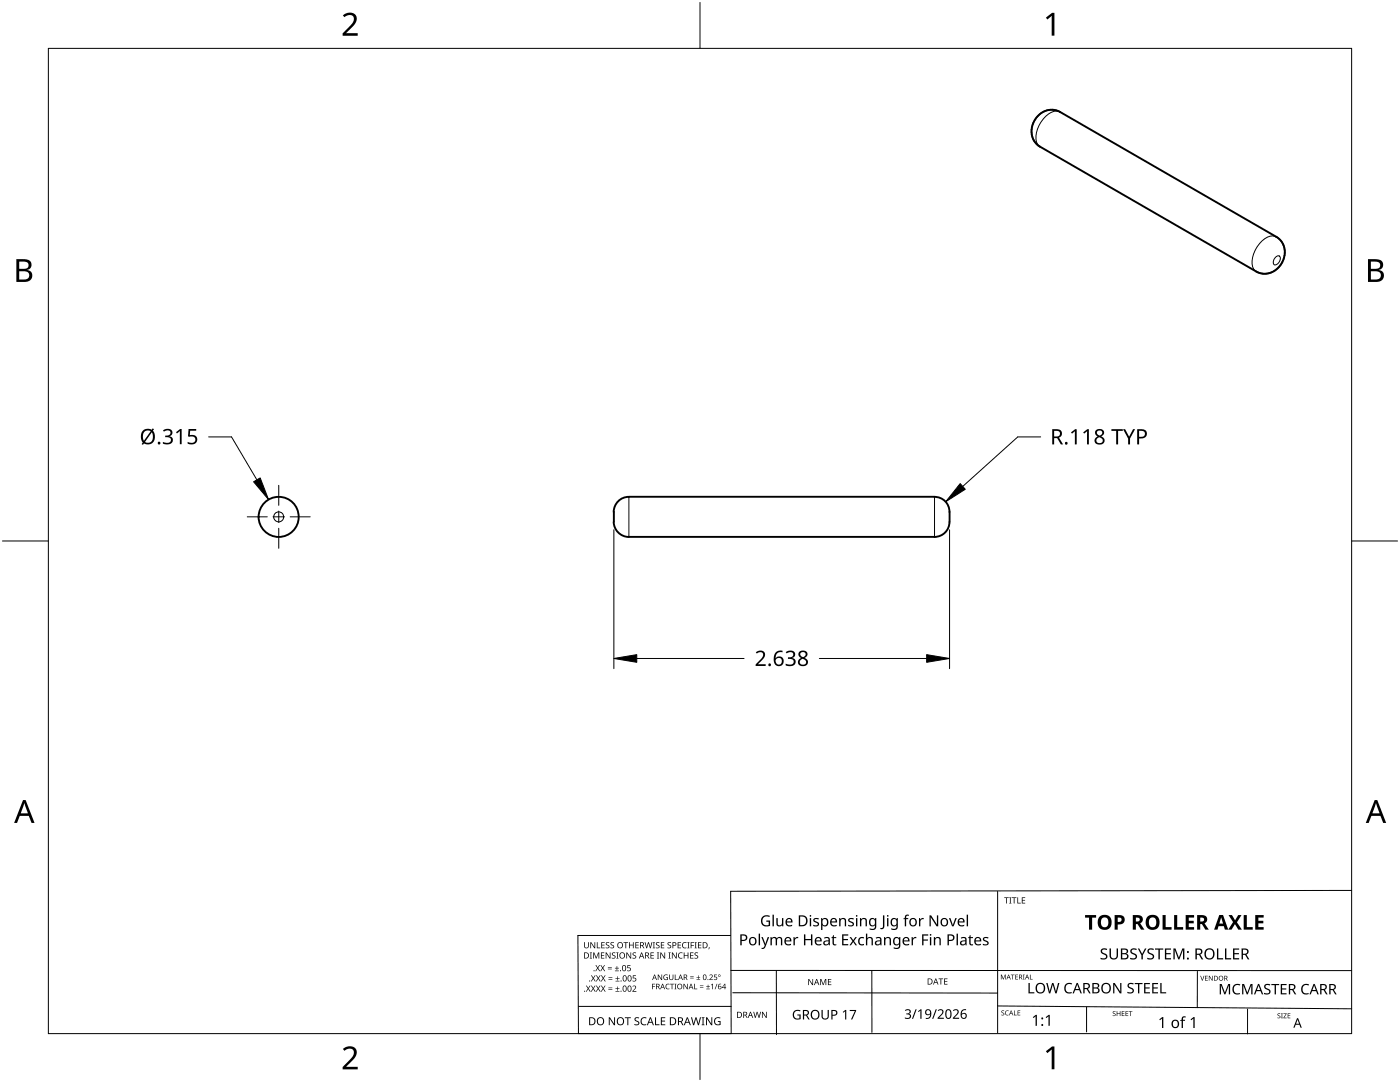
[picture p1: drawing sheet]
<svg xmlns="http://www.w3.org/2000/svg" width="279mm" height="216mm" viewBox="0 0 279 216" stroke-linecap="round" stroke-linejoin="round" font-family="sans-serif">
<g fill="none" stroke="#000" stroke-width=".2">
<path d="M211.5 22.4a2.67 2.67 0 0 0-3 1 5.4 5.4 0 0 0-1.6 5.2l.7 .7M254.5 51.4l.6-.4 .2 .1a1.16 1.16 0 0 1-1 1.7 1.06 1.06 0 0 1 .2-1.4zM254.7 47.3a2.62 2.62 0 0 0-3.1 1 5.4 5.4 0 0 0-1.5 5.2l.6 .7M125.5 99.1v8M186.5 99.1v8"/>
<circle cx="55.6" cy="103.1" r=".99"/>
</g>
<g fill="none" stroke="#000" stroke-width=".38">
<path d="M207.2 23a3.6 3.6 0 0 1 4.4-.7l43.1 24.9a4.1 4.1 0 0 1 1.6 4 4.1 4.1 0 0 1-2.8 3.2 3.4 3.4 0 0 1-2.8-.2l-43.1-24.9a3.9 3.9 0 0 1-.4-6.3zM125.5 99.1a3 3 0 0 0-3 3.1v1.9a3 3 0 0 0 3 3M125.5 99.1h61a2.95 2.95 0 0 1 3 3.1 4.4 4.4 0 0 1-1.1 4.3l-1.2 .6h-.7M186.5 107.1h-61"/>
<circle cx="55.6" cy="103.1" r="4"/>
</g>
<path d="M55.6 96.8v4M49.3 103.1h4M55.6 105.4v4M55.6 102v2.3M56.8 103.1h-2.3M61.9 103.1h-4" fill="none" stroke="#000" stroke-width=".2"/>
<path d="M41.6 87.2h4.6l5.1 8.5M207.7 87.2h-4.6l-11 9.9M122.5 105.7v27.7M189.5 105.7v27.7M148.5 131.4h-21.4M163.5 131.4h21.4" fill="none" stroke="#000" stroke-width=".2"/>
<g fill="#000">
<path d="M32.5 85.9a1.09 1.09 0 0 1 1.1-.4 1.09 1.09 0 0 1 .8 .8 .74 .74 0 0 1-.6 .8 .81 .81 0 0 1 .7 .9 .81 .81 0 0 1-.9 .7l-1.1-.2v-.3a1.08 1.08 0 0 0 1.6-.3 .62 .62 0 0 0-.8-.7h-.3v-.3a.7 .7 0 0 0 .7 0 .7 .7 0 0 0 .3-.8 .89 .89 0 0 0-1.3 0zM35.1 86.2l.8-.6h.4v3h-.4v-2.6l-.6 .5zM37.6 85.6h1.6v.3h-1.2l-.1 .9a1.02 1.02 0 0 1 1.5 .9 1.02 1.02 0 0 1-1.4 1l-.6-.2v-.3a.88 .88 0 0 0 1 .2 .88 .88 0 0 0 .6-.8 .85 .85 0 0 0-1.3-.4l-.2-.2zM213.7 86.3l.9-.7h.3v3.1h-.4v-2.7l-.6 .5zM216.2 86.3l.8-.7h.3v3.1h-.4l.1-2.7-.6 .5zM221.8 85.6h2.3v.4h-1v2.7h-.3v-2.7h-1zM224.1 85.6h.4l.8 1.5 .8-1.5h.4l-1 1.9v1.2h-.4v-1.2zM150.8 130.2a1.01 1.01 0 0 1 1.2-.4 1.01 1.01 0 0 1 .7 1l-.3 .6-1.1 1.1h1.5v.4h-2v-.3l1.1-1.1a.72 .72 0 0 0 .4-.7 .72 .72 0 0 0-.4-.7l-.9 .3zM156.8 130.1a1.09 1.09 0 0 1 1.1-.3 1.09 1.09 0 0 1 .8 .8 .74 .74 0 0 1-.6 .7 .81 .81 0 0 1 .7 .9 .81 .81 0 0 1-.9 .7l-1.1-.1v-.4a1.08 1.08 0 0 0 1.6-.2 .62 .62 0 0 0-.8-.7h-.3v-.3a.7 .7 0 0 0 .7-.1 .7 .7 0 0 0 .3-.7 .89 .89 0 0 0-1.3 0z"/>
<path d="M28.5 86l.9-.4 .9 .1 .2-.2 .2 .1-.2 .3a1.57 1.57 0 0 1 .2 2.1 1.57 1.57 0 0 1-2 .5l-.2 .3-.2-.2 .2-.3a2.01 2.01 0 0 1 0-2.3zM30.3 86.3l-1.4 1.9a1.02 1.02 0 0 0 1.2 0 1.02 1.02 0 0 0 .4-1.1zM28.8 86.1a1.74 1.74 0 0 0-.1 1.9l1.4-2-.7-.1z"/>
<path d="M210 85.6h.8a.87 .87 0 0 1 1.1 .6 .87 .87 0 0 1-.6 1.1l.9 1.4h-.5l-.7-1.3h-.6v1.3h-.4zM210.4 86v1.1h.4a.58 .58 0 0 0 .7-.6 .58 .58 0 0 0-.7-.5z"/>
<path d="M218.7 85.9l.7-.3a.75 .75 0 0 1 .9 .6 .75 .75 0 0 1-.5 .9 .87 .87 0 0 1 .6 1.1 .87 .87 0 0 1-1.2 .5 .82 .82 0 0 1-.8-.7 .82 .82 0 0 1 .7-.9l-.2-.1a.77 .77 0 0 1-.2-1.1zM218.8 87.9a.6 .6 0 0 0 1.2 0 .6 .6 0 0 0-1.2 0zM219 86.4a.5 .5 0 0 0 1 0 .5 .5 0 0 0-1 0z"/>
<path d="M226.9 85.6h.9a.95 .95 0 0 1 1.1 1 .95 .95 0 0 1-1.2 .9h-.4v1.2h-.4zM227.3 86v1.2a.8 .8 0 0 0 1.2-.8 .85 .85 0 0 0-1.2-.4z"/>
<path d="M154.8 130.1l.5-.2 .5-.1h.4v.4a1.03 1.03 0 0 0-1.4 1.1 .96 .96 0 0 1 1.5 .1 .96 .96 0 0 1-.5 1.5 1.15 1.15 0 0 1-1.1-.3 1.15 1.15 0 0 1-.3-1.2l.1-.8zM154.8 132a.66 .66 0 0 0 1.3 0 .66 .66 0 0 0-1.3 0z"/>
<path d="M159.5 130.1a.88 .88 0 0 1 1.1-.3 .88 .88 0 0 1 .4 1.1l-.4 .4a.87 .87 0 0 1 .6 1.1 .87 .87 0 0 1-1.2 .5 .82 .82 0 0 1-.8-.7 .82 .82 0 0 1 .7-.9l-.2-.1a.77 .77 0 0 1-.2-1.1zM159.6 132.1a.6 .6 0 0 0 1.2 0 .6 .6 0 0 0-1.2 0zM159.8 130.6a.5 .5 0 0 0 1 0 .5 .5 0 0 0-1 0z"/>
<circle cx="31.8" cy="88.4" r=".27"/>
<circle cx="212.8" cy="88.5" r=".28"/>
<circle cx="153.6" cy="132.7" r=".28"/>
</g>
<path d="M50.6 96.1l1.3-.7 1.7 4.3zM191.6 96.5l1 1.1-3.9 2.5zM122.5 131.4l4.6-.8v1.6zM184.9 130.6l4.6 .8-4.6 .8z" fill="#000" stroke="#000" stroke-width=".2"/>
<path d="M9.7 9.7h260v196.5h-260z" fill="none" stroke="#000" stroke-width=".2"/>
<path d="M139.7 .5v9.2M.5 108h9.2M269.7 108h9.2M139.7 206.2v9.2" fill="none" stroke="#000" stroke-width=".2"/>
<g fill="#000">
<path d="M68.4 3.1a1.64 1.64 0 0 1 2.8 .4 2.52 2.52 0 0 1-1.2 2.2l-.9 .9h2.3v.5h-3v-.4l1.2-1.2a1.95 1.95 0 0 0 .9-2.2 1.23 1.23 0 0 0-1.8 .1zM208.7 3.5l1.3-.9h.4v4.5h-.5v-4l-.9 .8zM68.4 209.3a1.64 1.64 0 0 1 2.8 .4 2.52 2.52 0 0 1-1.2 2.2l-.9 1h2.3v.5h-3v-.5l1.2-1.2a1.95 1.95 0 0 0 .9-2.1 1.23 1.23 0 0 0-1.8 .1zM208.7 209.8l1.3-1h.4v4.6h-.5v-4l-.9 .7z"/>
<path d="M3.3 51.7h1.3a1.28 1.28 0 0 1 1.7 1.3 1.04 1.04 0 0 1-.9 .9 1.23 1.23 0 0 1 1 1.5 1.23 1.23 0 0 1-1.5 .9h-1.6zM3.8 54.1v1.7h1a.86 .86 0 0 0 1-.9 .86 .86 0 0 0-1.1-.8zM3.8 52.2v1.4h.9a.78 .78 0 0 0 1-.7 .78 .78 0 0 0-1.1-.7z"/>
<path d="M273 51.7h1.3a1.28 1.28 0 0 1 1.7 1.3 1.04 1.04 0 0 1-.8 .9 1.23 1.23 0 0 1 1 1.5 1.23 1.23 0 0 1-1.6 .9h-1.6zM273.6 54.1v1.7h.9a.86 .86 0 0 0 1.1-.9 .86 .86 0 0 0-1.1-.8zM273.6 52.2v1.4h.8a.78 .78 0 0 0 1-.7 .78 .78 0 0 0-1.1-.7z"/>
<path d="M4.6 159.6h.5l1.8 4.6h-.6l-.6-1.4h-1.8l-.5 1.4h-.6zM4.8 160.2l-.7 2.1h1.5z"/>
<path d="M274.3 159.6h.6l1.7 4.6h-.6l-.5-1.4h-1.8l-.6 1.4h-.5zM274.6 160.2l-.7 2.1h1.4z"/>
</g>
<path d="M199.1 177.9v28.2M269.7 177.7l-123.9 .1 .1 28.4h-30.5l-.1-19.5h30.5M145.9 193.6l123.8 .1M146.2 198.1l52.9 .1M154.9 193.6l.1 12.8M174 193.6v12.4M239 193.8l-.1 7.3M145.9 200.8h-30.5M199.1 200.7l70.6 .6M216.8 201v4.9M249 201.3v5" fill="none" stroke="#000" stroke-width=".2"/>
<g fill="#000">
<path d="M116.6 188h.1v.8a.32 .32 0 0 0 .3 .3 .32 .32 0 0 0 .3-.3v-.8h.2v.8a.47 .47 0 0 1-.5 .4 .47 .47 0 0 1-.4-.4zM116.9 196.7h.2l.3 .4 .3-.4h.2l-.4 .5 .4 .7h-.2l-.3-.5-.3 .5h-.2l.4-.7zM117.7 190h.4l-.1 .2v.9l.1 .2h-.4l.2-.2v-.9zM117.8 188h.2l.6 1v-1h.2v1.2h-.2l-.7-1 .1 1h-.2zM117.9 196.7h.2l.3 .4 .3-.4h.2l-.4 .5 .4 .7h-.2l-.3-.5-.3 .5h-.2l.4-.7zM117.9 194.6h.2l.3 .5 .3-.5h.2l-.4 .6 .4 .6h-.2l-.3-.5-.3 .5h-.2l.4-.6zM118.4 190h.2l.4 1 .4-1h.2v1.3h-.2l.1-1.1-.5 1.1h-.1l-.4-1.1v1.1h-.1zM119.1 188h.2v1.1h.5v.1h-.7zM118.8 192.6h.2l.3 .5 .3-.5h.1l-.3 .6 .4 .6h-.2l-.3-.5-.3 .5h-.2l.4-.6zM118.9 196.7h.2l.3 .4 .3-.4h.2l-.4 .5 .4 .7h-.2l-.3-.5-.3 .5h-.2l.4-.7zM118.9 194.6h.2l.3 .5 .3-.5h.2l-.4 .6 .4 .6h-.2l-.3-.5-.3 .5h-.2l.4-.6zM119.9 190h.7v.2h-.5v.4h.5v.1h-.5v.4h.5v.2h-.7z"/>
<path d="M120 188h.7v.1h-.5v.4h.5v.1h-.5v.5h.5v.1h-.7zM119.8 192.6h.2l.3 .5 .3-.5h.1l-.3 .6 .4 .6h-.2l-.3-.5-.3 .5h-.2l.4-.6zM119.9 196.7h.2l.3 .4 .3-.4h.1l-.3 .5 .4 .7h-.2l-.3-.5-.3 .5h-.2l.4-.7zM119.9 194.6h.2l.3 .5 .3-.5h.2l-.4 .6 .4 .6h-.2l-.3-.5-.3 .5h-.2l.4-.6zM121.3 193.3h.8v.1h-.8zM121.3 193h.8v.1h-.8zM121.4 197.4h.8v.1h-.8zM121.4 197.1h.8v.1h-.8zM121.4 195.3h.8v.2h-.8zM121.4 195h.8v.1h-.8zM120.9 188.1l.5-.1 .2 .1v.1a.25 .25 0 0 0-.4-.1 .25 .25 0 0 0 0 .4 .42 .42 0 0 1 .4 .5 .42 .42 0 0 1-.7 .2v-.2l.1 .1a.27 .27 0 0 0 .5-.2 .27 .27 0 0 0-.4-.3l-.2-.2zM120.9 190h.1l.7 1.1v-1.1h.1v1.3h-.1l-.7-1v1h-.1z"/>
<path d="M121.9 188.1l.4-.1 .2 .1v.1a.25 .25 0 0 0-.4-.1 .25 .25 0 0 0 0 .4 .42 .42 0 0 1 .5 .5 .42 .42 0 0 1-.7 .2l-.1-.2 .2 .1a.27 .27 0 0 0 .4-.2 .27 .27 0 0 0-.3-.3l-.3-.2zM122.7 193.7h.8v.1h-.8zM122.8 197.8h.8v.1h-.8zM122.8 195.7h.8v.1h-.8zM122.2 190.2l.4-.2 .2 .1v.1a.25 .25 0 0 0-.4-.1 .25 .25 0 0 0 0 .4l.4 .2v.3l-.2 .3-.5-.1v-.1h.2a.27 .27 0 0 0 .4-.1 .27 .27 0 0 0-.4-.3l-.2-.2zM123.1 192.8h.1v.3h.3v.1h-.3v.4h-.1v-.4h-.4v-.1h.4zM123.2 196.9h.1v.3h.3v.1h-.3v.4h-.1v-.4h-.4v-.1h.4zM123.2 194.8h.1v.4h.3v.1h-.3v.3h-.1v-.3h-.4v-.1h.4zM123 190h.4l-.1 .2v.9l.1 .2h-.4l.1-.2v-.9zM124.4 188h.9v.1h-.3v1.1h-.2v-1.1h-.4zM125.2 192.6h.6v.1h-.5v.4a.4 .4 0 0 1 .6 .1 .4 .4 0 0 1-.2 .6 .4 .4 0 0 1-.6-.2 .31 .31 0 0 0 .6 .1 .31 .31 0 0 0-.2-.5l-.3-.1zM125 190h.2l.6 1.1v-1.1h.2v1.3h-.2l-.7-1v1h-.1z"/>
<path d="M125.5 188h.2v.5h.6v-.5h.2v1.2h-.2v-.5h-.6v.5h-.2zM126.3 194.6h.6v.2h-.5v.3a.4 .4 0 0 1 .6 .2 .4 .4 0 0 1-.2 .5 .4 .4 0 0 1-.6-.2 .31 .31 0 0 0 .5 .1 .31 .31 0 0 0-.1-.5h-.3zM126.3 190.2l.4-.2 .3 .1-.1 .1a.25 .25 0 0 0-.4-.1 .25 .25 0 0 0 0 .4l.4 .2 .1 .3-.3 .3-.5-.1v-.1h.2a.27 .27 0 0 0 .4-.1 .27 .27 0 0 0-.3-.3l-.3-.2zM126.2 196.8a.44 .44 0 0 1 .7 0 .44 .44 0 0 1-.3 .7l-.2 .2h.6v.2h-.8l.3-.5a.33 .33 0 0 0 .3-.3 .33 .33 0 0 0-.3-.3l-.2 .1zM126.8 188h.7v.1h-.6v.4h.5v.1h-.5v.5h.6v.1h-.7zM128.7 188h.1l.3 1 .2-1h.2l.3 1 .2-1h.2l-.3 1.2h-.2l-.3-1-.3 1h-.1zM130.1 196.3h.7v.1h-.5v.4h.4v.1h-.4v.5h-.2zM129.8 190h.7v.2h-.5v.4h.5v.1h-.5v.4h.5v.2h-.7zM130.3 188h.4l-.1 .1v1l.1 .1h-.4l.1-.1v-1zM131.1 190h.4l-.1 .2v.9l.1 .2h-.4l.1-.2v-.9zM131 188.1l.4-.1 .2 .1v.1a.25 .25 0 0 0-.4-.1 .25 .25 0 0 0 0 .4 .42 .42 0 0 1 .4 .5 .42 .42 0 0 1-.7 .2v-.2l.1 .1a.27 .27 0 0 0 .5-.2 .27 .27 0 0 0-.4-.3l-.2-.2zM131.3 194.5h.1l.6 .9v-.9h.1v1.1h-.1l-.6-1v1h-.1z"/>
<path d="M131.9 188h.7v.1h-.6v.4h.5v.1h-.5v.5h.6v.1h-.7zM131.8 190h.2l.6 1.1v-1.1h.1v1.3h-.1l-.7-1v1h-.1zM132.5 194.6l.4-.2 .4 .1-.1 .1a.45 .45 0 0 0-.7 .4 .45 .45 0 0 0 .7 .4v-.3h-.3v-.1h.4v.5a.6 .6 0 0 1-.8-.1 .6 .6 0 0 1 0-.8zM133 196.4l.3-.1h.3v.2l-.3-.1a.44 .44 0 0 0-.3 .6 .44 .44 0 0 0 .6 .2 .52 .52 0 0 1-.7 0 .52 .52 0 0 1 .1-.8zM133.4 190h.5l-.2 .2v.9l.2 .2h-.5l.2-.2v-.9zM133.3 188.1l.4-.1 .2 .1v.1a.25 .25 0 0 0-.4-.1 .25 .25 0 0 0 0 .4 .4 .4 0 0 1 .5 .3 .4 .4 0 0 1-.3 .5 .4 .4 0 0 1-.5-.3l.2 .1a.27 .27 0 0 0 .4-.2 .27 .27 0 0 0-.4-.3l-.2-.2zM133.7 196.3h.8v.1h-.3v1h-.2v-1h-.3zM133.5 194.5h.2v.7a.28 .28 0 0 0 .3 .2 .28 .28 0 0 0 .2-.2v-.7h.2v.7a.42 .42 0 0 1-.4 .4 .42 .42 0 0 1-.5-.4zM134.7 194.5h.1v.9h.5v.2h-.6zM134.6 196.3h.4l-.1 .1v.9l.1 .1h-.4l.1-.1v-.9zM134.1 190h.2l.6 1.1v-1.1h.2v1.3h-.2l-.7-1v1h-.1zM135.5 190.2l.4-.2 .3 .1v.1a.49 .49 0 0 0-.7 .5 .49 .49 0 0 0 .7 .4 .52 .52 0 0 1-.7 .1 .52 .52 0 0 1-.2-.6z"/>
<path d="M135.2 188h.7v.1h-.5v.4h.5v.1h-.5v.5h.5v.1h-.7zM136.3 188.2l.4-.2 .3 .1v.1a.49 .49 0 0 0-.7 .4 .49 .49 0 0 0 .7 .5 .53 .53 0 0 1-.7 0 .53 .53 0 0 1-.2-.7zM136.4 196.3h.2l.5 .9v-.9h.2v1.1h-.2l-.6-.9v.9h-.1zM136.5 190h.1v.6h.6v-.6h.2v1.3h-.2v-.6h-.6v.6h-.1zM137.2 188h.4l-.1 .1v1l.1 .1h-.4l.1-.1v-1zM137.7 195.1h.7v.1h-.7zM137.7 194.8h.7v.1h-.7zM137.8 188h.7v.1h-.5v.5h.5v.1h-.5v.5h-.2zM137.7 190h.7v.2h-.5v.4h.5v.1h-.5v.4h.5v.2h-.7zM138.5 196.3h.2v1h.5v.1h-.7zM139 195.4h.7v.2h-.7zM138.6 188h.5l-.2 .1v1l.2 .1h-.5l.2-.1v-1z"/>
<path d="M138.7 190.2l.4-.2 .2 .1v.1a.25 .25 0 0 0-.4-.1 .25 .25 0 0 0 0 .4l.4 .2v.3l-.2 .3-.5-.1v-.1h.2a.27 .27 0 0 0 .4-.1 .27 .27 0 0 0-.4-.3l-.2-.2zM139.3 194.6h.1v.4h.3v.1h-.3v.3h-.1v-.3h-.3v-.1h.3zM139.7 197h.7v.1h-.7zM139.7 196.6h.7v.2h-.7zM139.3 188h.7v.1h-.6v.4h.5v.1h-.5v.5h.6v.1h-.7zM140.9 197.3h.8v.1h-.8zM141.3 196.5h.1v.3h.3v.1h-.3v.3h-.1v-.3h-.4v-.1h.4zM141.5 189h.1l-.2 .4zM141.6 194.6a.39 .39 0 0 1 .6 0 .39 .39 0 0 1-.2 .6l-.3 .2h.6v.2h-.7l.2-.4a.29 .29 0 0 0 .3-.4 .29 .29 0 0 0-.4-.2zM141.9 196.5l.4-.2v1.1h-.1v-1l-.2 .2zM142.5 194.5h.6v.1h-.5v.3h.2a.36 .36 0 0 1 .3 .5 .36 .36 0 0 1-.6 0 .28 .28 0 0 0 .4 0 .28 .28 0 0 0-.1-.4h-.3zM143 196.3h.2l-.4 1.1h-.2z"/>
<path d="M151.9 187h.3l.5 1.4 .5-1.4h.3l-.8 2-.4 .4-.3-.1v-.2h.4l.2-.5zM152.2 182.9l.3-.2 .7-.1 .5 .1-.2 .3a.9 .9 0 0 0-1.3 .7 .9 .9 0 0 0 1.2 .9v-.7h-.5v-.2h.8v1.1a1.19 1.19 0 0 1-1.6-.3 1.19 1.19 0 0 1 .1-1.6zM154.9 183.2h.3v1.1a.44 .44 0 0 0 .6 .3 .44 .44 0 0 0 .3-.6v-.8h.2v1.6h-.2v-.2a.63 .63 0 0 1-.7 .2 .63 .63 0 0 1-.5-.5zM153.8 187h.2v.2a.62 .62 0 0 1 1 0 .58 .58 0 0 1 .7-.2 .58 .58 0 0 1 .4 .6v1h-.2v-1a.4 .4 0 0 0-.5-.4 .4 .4 0 0 0-.3 .5v.9h-.3v-1a.41 .41 0 0 0-.5-.4 .41 .41 0 0 0-.3 .6v.8h-.2zM158.4 187h.2v.3l.3-.3h.4v.2h-.4l-.2 .3-.1 1.1h-.2zM161.6 183.2h.3v1.6h-.3zM160.5 186.4h.2v1h1.1v-1h.3v2.2h-.3v-1h-1.1v1h-.2zM161.3 195.4h.2l.6 1v-1h.2v1.2h-.2l-.7-1 .1 1h-.2zM162.4 183.3l.4-.1 .6 .1-.1 .2-.3-.1a.26 .26 0 0 0-.4 .1 .26 .26 0 0 0 .2 .3l.6 .3 .1 .3a.75 .75 0 0 1-1.2 .4v-.3l.4 .1a.32 .32 0 0 0 .5-.1 .32 .32 0 0 0-.4-.4l-.2-.1a.41 .41 0 0 1-.2-.7zM163.7 195.4h.2l.4 .9 .4-.9h.2v1.2h-.1v-1.1l-.4 1.1h-.2l-.4-1.1v1.1h-.1zM165.2 195.4h.7v.1h-.5v.4h.5v.1h-.5v.4h.5v.2h-.7zM166.3 186.6h.1v.4h.5v.2h-.5v1.1l.2 .1h.3v.2a.48 .48 0 0 1-.8-.5v-.9h-.2v-.1l.3-.1z"/>
<path d="M167.5 183.2h.2v.2a.63 .63 0 0 1 .7-.2 .63 .63 0 0 1 .5 .6v1h-.3v-1a.44 .44 0 0 0-.5-.4 .44 .44 0 0 0-.4 .6v.8h-.2zM168.1 186.4h1.2v.3h-1v.7h.9v.2h-.9v.8h1v.2h-1.2zM169.6 187h.3l.4 .6 .4-.6h.3l-.6 .8 .6 .8h-.3l-.4-.6-.5 .6h-.3l.6-.8zM169.4 183.3l.3-.1 .7 .1-.1 .2-.3-.1a.26 .26 0 0 0-.5 .1 .26 .26 0 0 0 .3 .3l.5 .3 .1 .3a.75 .75 0 0 1-1.1 .4v-.3l.4 .1a.32 .32 0 0 0 .5-.1 .32 .32 0 0 0-.4-.4l-.2-.1a.41 .41 0 0 1-.2-.7zM170.8 183.2h.3v1.6h-.3zM171.5 187.2l.6-.2h.4l-.1 .3a.6 .6 0 0 0-.9 .5 .6 .6 0 0 0 .9 .5v.3l-.4 .1a.88 .88 0 0 1-.7-.6 .88 .88 0 0 1 .2-.9zM171.6 183.2h.2l.1 .2a.63 .63 0 0 1 .7-.2 .63 .63 0 0 1 .4 .6v1h-.3v-1a.44 .44 0 0 0-.5-.4 .44 .44 0 0 0-.3 .6v.8h-.3zM172.8 186.3h.3v.9a.63 .63 0 0 1 .7-.2 .63 .63 0 0 1 .4 .6v1h-.3v-1a.44 .44 0 0 0-.5-.4 .44 .44 0 0 0-.3 .6v.8h-.3zM176.2 182.7h.3v2.1a.56 .56 0 0 1-.8 .6v-.3l.3 .1 .2-.3zM177 183.2h.3v1.6h-.3zM176.4 187h.2l.1 .2a.63 .63 0 0 1 .7-.2 .63 .63 0 0 1 .4 .6v1h-.3v-1a.44 .44 0 0 0-.5-.4 .44 .44 0 0 0-.3 .6v.8h-.3zM180.7 182.6l.3-.1h.4v.3l-.4-.1-.1 .2-.1 .3h.5v.2h-.5v1.4h-.2v-1.4h-.3l.3-.2z"/>
<path d="M181.9 187h.3v.3l.3-.3h.4v.2h-.4l-.2 .3-.1 1.1h-.3zM183.4 183.2h.2l.1 .3 .3-.3h.4l-.1 .2h-.3l-.3 .3v1.1h-.3zM184 186.4h1.2v.3h-.9v.8h.9v.2h-.9v.9h-.3zM185.6 187h.2v1.6h-.2zM185.5 182.7h.3l1.2 1.8v-1.8h.2v2.1h-.3l-1.2-1.8 .1 1.8h-.3zM186.4 187h.2v.2a.63 .63 0 0 1 .7-.2 .63 .63 0 0 1 .5 .6v1h-.3v-1a.44 .44 0 0 0-.6-.4 .44 .44 0 0 0-.3 .6v.8h-.2zM187.3 195.2h.9v.2h-.4v1.1h-.1v-1.1h-.4zM188.4 195.2h.7v.2h-.5v.4h.5v.1h-.5v.4h.5v.2h-.7zM189.4 183.2h.3l.5 1.4 .5-1.4h.2l-.6 1.6h-.3zM193.5 186.6h.2v.4h.5v.2h-.5v1.1l.2 .1h.3l-.1 .2a.48 .48 0 0 1-.7-.5v-.9h-.2v-.1l.2-.1zM196.2 187.1l.4-.1 .7 .1-.1 .2-.4-.1a.26 .26 0 0 0-.4 .1 .26 .26 0 0 0 .3 .3l.5 .3 .1 .3a.75 .75 0 0 1-1.2 .4v-.3l.4 .1a.32 .32 0 0 0 .6-.2 .32 .32 0 0 0-.4-.3l-.2-.1a.41 .41 0 0 1-.3-.7zM199.8 194.5h.1l.3 .8 .3-.8h.2v.9h-.1v-.8l-.4 .8-.3-.8v.8h-.1z"/>
<path d="M200.4 179.1h.9v.1h-.4v1.1h-.1v-1.1h-.4zM201.4 179.1h.5l-.2 .1v1l.2 .1h-.5l.2-.1v-1zM201.7 194.5h.8v.1h-.3v.8h-.2v-.8h-.3zM201.9 179.1h.9v.1h-.3v1.1h-.2v-1.1h-.4zM203 179.1h.2v1h.5v.2h-.7zM202.6 194.5h.6v.1h-.5v.3h.4v.1h-.4v.3h.5v.1h-.6zM204.1 194.5h.4l-.1 .1v.7l.1 .1h-.4l.2-.1v-.7zM203.9 179.1h.7v.1h-.5v.4h.5v.1h-.5v.4h.5v.2h-.7zM205.3 196.1h.2v1.9h.9v.2h-1.1zM205.5 194.5h.2v.8h.4v.1h-.6zM208.8 196.1h.3l.4 1.8 .5-1.8h.2l.5 1.8 .5-1.8h.2l-.5 2.1h-.3l-.5-1.8-.5 1.8h-.3zM212.7 196.4l.5-.3 .8 .1-.1 .3-.5-.2a.84 .84 0 0 0-.7 1.1 .84 .84 0 0 0 1.2 .5v.3a1.09 1.09 0 0 1-1.4-.4 1.09 1.09 0 0 1 .2-1.4z"/>
<path d="M216.5 182.6h2.2v.5h-.7v2.4h-.7v-2.4h-.8zM219.8 189.5a1.03 1.03 0 0 1 1.2-.2l-.1 .3-.3-.1a.41 .41 0 0 0-.7 .2 .41 .41 0 0 0 .5 .5 .66 .66 0 0 1 .6 .9 .66 .66 0 0 1-.9 .4l-.5-.1v-.3l.5 .1a.43 .43 0 0 0 .6-.3 .43 .43 0 0 0-.5-.5 .63 .63 0 0 1-.4-.9zM221.4 189.3h.3v1.4a.57 .57 0 0 0 .6 .5 .57 .57 0 0 0 .5-.5v-1.4h.3v1.4a.84 .84 0 0 1-.8 .8 .84 .84 0 0 1-.9-.8zM222.2 196.1h.3l1.1 1.8v-1.8h.2v2.1h-.3l-1.1-1.7v1.7h-.2zM225.1 196.3l.4-.2 .7 .1v.3l-.3-.1a.39 .39 0 0 0-.6 .2 .39 .39 0 0 0 .4 .5l.5 .2 .1 .4a.85 .85 0 0 1-1.3 .4v-.2l.4 .1a.41 .41 0 0 0 .6-.3 .41 .41 0 0 0-.5-.4 .6 .6 0 0 1-.4-1zM225.7 189.5a1.03 1.03 0 0 1 1.2-.2l-.1 .3-.3-.1a.41 .41 0 0 0-.6 .2 .41 .41 0 0 0 .4 .5 .66 .66 0 0 1 .6 .9 .66 .66 0 0 1-.9 .4l-.5-.1v-.3l.5 .1a.43 .43 0 0 0 .6-.3 .43 .43 0 0 0-.5-.5 .63 .63 0 0 1-.4-.9zM226.5 196.1h1.5v.3h-.6v1.8h-.3v-1.8h-.6zM227.1 189.3h.3l.5 1 .6-1h.3l-.7 1.3v.8h-.3v-.8zM228.3 196.1h1.2v.3h-.9v.6h.8v.2h-.8v.8h.9v.2h-1.2zM229.1 189.5a1.03 1.03 0 0 1 1.2-.2l-.1 .3-.3-.1a.41 .41 0 0 0-.6 .2 .41 .41 0 0 0 .4 .5 .66 .66 0 0 1 .6 .9 .66 .66 0 0 1-.9 .4l-.4-.1v-.3l.4 .1a.43 .43 0 0 0 .7-.3 .43 .43 0 0 0-.6-.5 .63 .63 0 0 1-.4-.9zM229.9 196.1h1.2v.3h-.9v.6h.9v.2h-.9v.8h.9v.2h-1.2zM230.5 189.3h1.6v.2h-.6v1.9h-.3v-1.9h-.7z"/>
<path d="M231.6 196.1h.2v1.9h.9v.2h-1.1zM232 182.6h.6v2.4h1.2v.5h-1.8zM232.5 189.3h1.2v.2h-.9v.7h.8v.2h-.8v.8h.9v.2h-1.2zM234.3 182.6h.6v2.4h1.2v.5h-1.8zM234.2 189.3h.4l.7 1.7 .7-1.7h.4v2.1h-.3v-1.9l-.7 1.9h-.3l-.7-1.9v1.9h-.2zM236.6 182.6h1.7v.5h-1.1v.6h1v.5h-1v.8h1.1v.5h-1.7zM239.5 194.7h.2l.2 .8 .3-.8h.2l-.4 1h-.1zM240.5 194.7h.5v.1h-.4v.3h.4v.1h-.4v.4h.4v.1h-.5zM241.2 194.7h.2l.5 .8v-.8h.1v1h-.1l-.5-.8v.8h-.2zM242.9 189.3h.2v1.9h1v.2h-1.2zM243.4 196.3h.4l.7 1.7 .6-1.7h.4v2.1h-.3l.1-1.8-.7 1.8h-.3l-.6-1.8v1.8h-.3zM244.5 189.3h.3v1.9h.9v.2h-1.2z"/>
<path d="M246.2 196.6l.8-.3 .5 .1-.1 .3a.84 .84 0 0 0-1.2 .7 .84 .84 0 0 0 1.2 .7v.3a1.09 1.09 0 0 1-1.3-.4 1.09 1.09 0 0 1 .1-1.4zM246.1 189.3h1.2v.2h-.9v.7h.8v.2h-.8v.8h.9v.2h-1.2zM245.2 182.6h.7l.6 1 .6-1h.7l-.9 1.4 .9 1.5h-.7l-.6-1.1-.7 1.1h-.7l1-1.5zM248.2 182.6h.6v2.4h1.2v.5h-1.8zM247.9 196.3h.4l.6 1.7 .7-1.7h.4v2.1h-.3v-1.8l-.7 1.8h-.2l-.7-1.8v1.8h-.2zM250.5 182.6h1.7v.5h-1.1v.6h1v.5h-1v.8h1.1v.5h-1.7zM252.4 196.5l.4-.2 .7 .1-.1 .3-.2-.1a.39 .39 0 0 0-.6 .2 .39 .39 0 0 0 .4 .5h.1a.62 .62 0 0 1 .4 .8 .62 .62 0 0 1-.8 .3l-.4-.1v-.2l.4 .1a.41 .41 0 0 0 .6-.3 .41 .41 0 0 0-.5-.4 .6 .6 0 0 1-.4-1zM253.7 196.3h1.6v.3h-.7v1.8h-.2v-1.8h-.7zM255.6 196.3h1.2v.3h-.9v.6h.8v.2h-.8v.8h.9v.2h-1.2zM259.9 196.6l.8-.3 .5 .1-.1 .3a.83 .83 0 0 0-1.2 .7 .83 .83 0 0 0 1.3 .7v.3a1.08 1.08 0 0 1-1.4-.4 1.08 1.08 0 0 1 .1-1.4zM121.5 203h.2l.9 1.3v-1.3h.1v1.6h-.2l-.8-1.3v1.3h-.2zM124.7 203h1.2v.2h-.5v1.4h-.2v-1.4h-.5z"/>
<path d="M126.7 203.1l.3-.1 .6 .1-.2 .1a.33 .33 0 0 0-.6 .1 .33 .33 0 0 0 .4 .4l.4 .4a.64 .64 0 0 1-1 .4v-.2l.2 .1a.35 .35 0 0 0 .6-.2 .35 .35 0 0 0-.5-.4l-.3-.3zM128 203.2l.6-.2 .4 .1v.1a.64 .64 0 0 0-1 .6 .64 .64 0 0 0 1 .6v.1a.83 .83 0 0 1-1.1-.2 .83 .83 0 0 1 .1-1.1zM130.7 203h.2v1.4h.7v.2h-.9zM131.9 203h.9v.2h-.7v.5h.6v.1h-.6v.6h.7v.2h-.9zM137.9 203h.2l.3 1.3 .4-1.3h.2l.4 1.3 .3-1.3h.2l-.4 1.6h-.2l-.4-1.4-.4 1.4h-.2zM140 203h.6l-.2 .1v1.3l.2 .2h-.6l.2-.2v-1.3zM140.9 203h.2l.9 1.3v-1.3h.2v1.6h-.3l-.8-1.3v1.3h-.2zM142.7 203.2l.7-.2 .4 .1-.1 .1a.65 .65 0 0 0-1 .5 .65 .65 0 0 0 .9 .7v-.5h-.3v-.2h.5v.8a.86 .86 0 0 1-1.1-.2 .86 .86 0 0 1 0-1.1zM150.3 201.9h.2l.2 1 .3-1h.2l.3 1 .2-1h.2l-.3 1.2h-.2l-.3-1-.3 1h-.1zM152.1 201.9h.1l.7 1v-1h.1v1.2h-.2l-.6-1v1h-.1zM158.5 201.8l.7-.3 .6 .1-.1 .2a.78 .78 0 0 0-1.2 .6 .78 .78 0 0 0 1 .8v-.6h-.4v-.2h.7v1a1.04 1.04 0 0 1-1.4-.3 1.04 1.04 0 0 1 .1-1.3zM163.9 201.5h.3v1.3a.49 .49 0 0 0 .5 .4 .49 .49 0 0 0 .5-.4v-1.3h.2v1.3a.73 .73 0 0 1-.7 .6 .73 .73 0 0 1-.8-.7z"/>
<path d="M168.2 201.9l.7-.4v1.9h-.2v-1.6l-.4 .3zM169.6 201.5h1.3l-.8 1.9h-.3l.8-1.7h-1zM180.6 201.6a.63 .63 0 0 1 .7-.3 .63 .63 0 0 1 .4 .7l-.3 .3a.54 .54 0 0 1 .4 .7 .54 .54 0 0 1-.7 .3l-.5-.1v-.2l.4 .1a.39 .39 0 0 0 .6-.3 .39 .39 0 0 0-.5-.4h-.2v-.2h.2a.37 .37 0 0 0 .4-.5 .37 .37 0 0 0-.7-.1l-.1 .1zM182.7 201.4h.2l-.7 1.9h-.2zM183.2 201.8l.7-.4v1.9h-.2v-1.7l-.4 .4zM186.7 201.4h.3l-.7 1.9h-.3zM187.1 201.6a.66 .66 0 0 1 1.1 0 .66 .66 0 0 1-.3 1l-.5 .5h1v.2h-1.3v-.2l.7-.7a.45 .45 0 0 0 .2-.7 .45 .45 0 0 0-.7 0zM190.2 201.6a.66 .66 0 0 1 1 0 .66 .66 0 0 1-.2 1l-.5 .5h.9v.2h-1.2v-.2l.6-.7a.45 .45 0 0 0 .2-.7 .45 .45 0 0 0-.7 0zM199.9 201.7l.3-.1 .2 .1v.1a.24 .24 0 0 0-.3-.1 .24 .24 0 0 0-.1 .3 .24 .24 0 0 0 .3 .1 .31 .31 0 0 1 0 .5 .31 .31 0 0 1-.5-.1 .24 .24 0 0 0 .4 .1 .24 .24 0 0 0 0-.4l-.3-.2zM200.7 201.8l.6-.1h-.2a.4 .4 0 0 0-.4 .5 .4 .4 0 0 0 .6 .3 .46 .46 0 0 1-.7-.1 .46 .46 0 0 1 .1-.6zM202.4 201.6h.1v.9h.4v.1h-.5zM203.1 201.6h.5v.1h-.4v.3h.4v.1h-.4v.4h.4v.1h-.5z"/>
<path d="M206.1 203l.6-.5h.2v2.2h-.2v-1.9l-.4 .3zM208.7 203l.6-.5h.2v2.2h-.3l.1-1.9-.5 .3zM222.1 201.9l.3-.1h.2v.1a.24 .24 0 0 0-.3 0 .24 .24 0 0 0-.1 .3 .24 .24 0 0 0 .3 .1 .31 .31 0 0 1 0 .5 .31 .31 0 0 1-.4-.2 .24 .24 0 0 0 .3 .1 .24 .24 0 0 0 .1-.4l-.4-.2zM222.9 201.8h.1v.4h.5v-.4h.1v.9h-.1v-.4h-.5v.4h-.1zM223.9 201.8h.5v.1h-.4v.3h.4v.1h-.4v.3h.4v.1h-.5zM224.6 201.8h.6v.1h-.5v.3h.4v.1h-.4v.3h.5v.1h-.6zM225.3 201.8h.7v.1h-.3v.8h-.1v-.8h-.3zM231.4 203.4l.5-.5h.3v2.2h-.3v-1.9l-.4 .4zM235.9 202.9l.3-.1h.5l-.1 .3-.4-.1-.1 .2v.3h.4v.2h-.4v1.4h-.3v-1.4h-.3v-.1l.3-.1zM237.6 203.4l.6-.5h.2v2.2h-.2v-1.9l-.5 .4zM255 202.3l.3-.1h.2v.2a.24 .24 0 0 0-.3-.1 .24 .24 0 0 0-.1 .3 .24 .24 0 0 0 .3 .1l.1 .2v.2l-.5 .1-.1-.2a.24 .24 0 0 0 .4 .1 .24 .24 0 0 0 0-.3l-.3-.2zM255.7 202.2h.3l-.1 .1v.8l.1 .1h-.3l.1-.1v-.8z"/>
<path d="M256.1 202.2h.7l-.5 .9h.5v.1h-.7l.5-.9h-.5zM257 202.2h.5v.1h-.4v.3h.4v.1h-.4v.4h.4v.1h-.5z"/>
<path d="M116.6 190h.3a.55 .55 0 0 1 .6 .6 .56 .56 0 0 1-.6 .7h-.3zM116.7 190.2v.9h.2a.43 .43 0 0 0 .5-.5 .41 .41 0 0 0-.5-.4z"/>
<path d="M123.1 188.6a.61 .61 0 0 1 1.2 0 .61 .61 0 0 1-1.2 0zM123.5 188.2l-.1 .4a.45 .45 0 0 0 .6 .4 .45 .45 0 0 0 .1-.8l-.3-.1z"/>
<path d="M123.5 190.7a.61 .61 0 0 1 1.2 0 .61 .61 0 0 1-1.2 0zM123.9 190.3a.47 .47 0 0 0-.1 .7 .47 .47 0 0 0 .7 0v-.1a.45 .45 0 0 0 0-.6 .45 .45 0 0 0-.6 0z"/>
<path d="M124.3 192.6a.5 .5 0 0 1 .6 .2 .5 .5 0 0 1 0 .6 .44 .44 0 0 1-.5 .4 .44 .44 0 0 1-.2-.7zM124.4 192.8a.48 .48 0 0 0-.2 .5 .48 .48 0 0 0 .5 .3l.1-.7-.2-.2z"/>
<path d="M124.4 196.7a.44 .44 0 0 1 .5 .1 .44 .44 0 0 1 .2 .5 .46 .46 0 0 1-.5 .6 .46 .46 0 0 1-.3-.7zM124.5 196.8l-.1 .5a.31 .31 0 0 0 .3 .5 .31 .31 0 0 0 .2-.5l-.1-.5z"/>
<path d="M124.4 194.7a.51 .51 0 0 1 .6 .1 .51 .51 0 0 1 .1 .6 .44 .44 0 0 1-.6 .4 .44 .44 0 0 1-.2-.7zM124.5 194.8l-.1 .1a.48 .48 0 0 0 .4 .8 .53 .53 0 0 0 .2-.5 .53 .53 0 0 0-.4-.4z"/>
<path d="M125.4 196.7a.44 .44 0 0 1 .5 .1 .44 .44 0 0 1 .1 .5 .46 .46 0 0 1-.4 .6 .46 .46 0 0 1-.4-.7zM125.5 196.8l-.1 .5a.31 .31 0 0 0 .2 .5 .31 .31 0 0 0 .3-.5l-.1-.5z"/>
<path d="M125.4 194.7a.51 .51 0 0 1 .6 .1 .51 .51 0 0 1 0 .6 .44 .44 0 0 1-.6 .4 .44 .44 0 0 1-.2-.7zM125.5 194.8l-.1 .1a.48 .48 0 0 0 .4 .8 .53 .53 0 0 0 .1-.5 .53 .53 0 0 0-.4-.4z"/>
<path d="M127.7 188h.4a.35 .35 0 0 1 .4 .2 .35 .35 0 0 1-.2 .5l.3 .5h-.2l-.3-.5h-.2v.5h-.2zM127.9 188.1v.5h.2a.23 .23 0 0 0 .3-.2 .23 .23 0 0 0-.3-.3z"/>
<path d="M128 190h.1l.5 1.3h-.2l-.1-.4h-.5l-.1 .4h-.2zM128 190.2l-.1 .6h.3z"/>
<path d="M128.8 190h.3a.35 .35 0 0 1 .4 .3 .35 .35 0 0 1-.2 .4l.3 .6h-.2l-.2-.5h-.3v.5h-.1zM128.9 190.2v.4h.2a.23 .23 0 0 0 .3-.2 .23 .23 0 0 0-.3-.2z"/>
<path d="M130.6 194.5h.1l.4 1.1h-.1l-.2-.4h-.4l-.1 .4h-.2zM130.6 194.6l-.1 .5h.3z"/>
<path d="M130.9 196.3h.3a.31 .31 0 0 1 .4 .2 .31 .31 0 0 1-.2 .4l.3 .5h-.1l-.3-.5h-.2v.5h-.2zM131.1 196.4v.4h.1a.21 .21 0 0 0 .3-.2 .21 .21 0 0 0-.3-.2z"/>
<path d="M132.2 196.3h.1l.4 1.1h-.1l-.2-.3h-.4l-.1 .3h-.2zM132.2 196.4l-.1 .5h.3z"/>
<path d="M134.2 188h.3a.41 .41 0 0 1 .5 .5 .41 .41 0 0 1-.6 .2v.5h-.2zM134.4 188.1v.5a.29 .29 0 0 0 .4-.2 .29 .29 0 0 0-.4-.3z"/>
<path d="M135.8 194.5h.1l.4 1.1h-.1l-.2-.4h-.4l-.1 .4h-.2zM135.8 194.6l-.2 .5h.4z"/>
<path d="M135.1 196.8a.55 .55 0 0 1 1.1 0 .55 .55 0 0 1-1.1 0zM135.4 196.5l-.1 .3a.41 .41 0 0 0 .5 .4 .41 .41 0 0 0 .3-.5 .41 .41 0 0 0-.5-.3z"/>
<path d="M136.5 194.5h.3a.31 .31 0 0 1 .3 .2 .31 .31 0 0 1-.2 .4l.3 .5h-.1l-.3-.5h-.2v.5h-.1zM136.6 194.6v.4h.2a.21 .21 0 0 0 .2-.2 .21 .21 0 0 0-.3-.2z"/>
<path d="M137.8 196.3h.2l.4 1.1h-.1l-.2-.3h-.4l-.1 .3h-.2zM137.9 196.4l-.2 .5h.4z"/>
<path d="M140.4 194.5a.4 .4 0 0 1 .5 .1 .4 .4 0 0 1 .1 .4 .41 .41 0 0 1-.4 .6 .41 .41 0 0 1-.3-.7zM140.5 194.6l-.1 .4a.28 .28 0 0 0 .2 .4 .28 .28 0 0 0 .3-.4l-.1-.4z"/>
<path d="M140.2 188h.4a.61 .61 0 0 1 .6 .6 .61 .61 0 0 1-.6 .6h-.4zM140.4 188.1v1h.2a.43 .43 0 0 0 .5-.5 .41 .41 0 0 0-.5-.5z"/>
<path d="M143.4 196.4l.5-.1v.1l-.4 .1-.1 .3a.36 .36 0 0 1 .6 .2 .36 .36 0 0 1-.3 .5 .36 .36 0 0 1-.4-.4zM143.4 197.1a.25 .25 0 0 0 .5 0 .25 .25 0 0 0-.5 0z"/>
<path d="M143.3 194.7a.25 .25 0 0 1 .5 0 .25 .25 0 0 1-.5 0zM143.4 194.7a.15 .15 0 0 0 .3 0 .15 .15 0 0 0-.3 0z"/>
<path d="M144.6 196.3h.2v.7h.1l-.1 .4h-.2v-.3h-.5zM144.6 196.4l-.4 .6h.4z"/>
<path d="M147.7 186.4h.6a.66 .66 0 0 1 .8 .7 .81 .81 0 0 1-1.1 .7v.8h-.3zM148 186.7v.8a.52 .52 0 0 0 .7 0 .52 .52 0 0 0 0-.7z"/>
<path d="M149.7 187.2a.81 .81 0 0 1 1.2 .1 .81 .81 0 0 1-.2 1.1 .81 .81 0 0 1-1.2-.2v-.6zM149.9 187.3a.6 .6 0 0 0-.1 .8 .6 .6 0 0 0 .8 .2l.1-.2a.56 .56 0 0 0-.1-.7 .56 .56 0 0 0-.7-.1z"/>
<path d="M156.7 187.2a.71 .71 0 0 1 .9-.2 .71 .71 0 0 1 .3 .9h-1.1a.62 .62 0 0 0 .4 .5 .62 .62 0 0 0 .7-.1v.2l-.6 .2a.87 .87 0 0 1-.7-.6 .87 .87 0 0 1 .1-.9zM157 187.3l-.2 .3h.9l-.3-.4z"/>
<path d="M157 183.4a.71 .71 0 0 1 .8-.2 .71 .71 0 0 1 .4 .9h-1.2a.62 .62 0 0 0 .4 .5 .62 .62 0 0 0 .7-.1v.3l-.5 .1a.87 .87 0 0 1-.8-.6 .87 .87 0 0 1 .2-.9zM157.2 183.5l-.2 .4h.9l-.3-.5z"/>
<path d="M159.4 182.7h.7a.98 .98 0 0 1 1.1 1 1.02 1.02 0 0 1-1.2 1.1h-.6zM159.7 182.9v1.7h.3a.86 .86 0 0 0 .9-.8 .86 .86 0 0 0-.9-.9z"/>
<path d="M162.9 195.3h.1l.5 1.3h-.1l-.2-.4h-.5l-.1 .4h-.2zM163 195.5l-.2 .6h.4z"/>
<path d="M162.8 187.2a.71 .71 0 0 1 .9-.2 .71 .71 0 0 1 .3 .9h-1.1a.62 .62 0 0 0 .3 .5 .62 .62 0 0 0 .7-.1v.2a.89 .89 0 0 1-1.2-.1 .89 .89 0 0 1 .1-1.2zM163 187.3l-.1 .3h.8l-.2-.4z"/>
<path d="M163.9 183.2h.2v.2a.72 .72 0 0 1 1-.1 .72 .72 0 0 1 .2 .9 .68 .68 0 0 1-.4 .6 .68 .68 0 0 1-.8-.2v1h-.2zM164.2 183.5l-.1 .5a.51 .51 0 0 0 .6 .6 .51 .51 0 0 0 .3-.7l-.2-.5z"/>
<path d="M164.5 187.1l.1-.1a.64 .64 0 0 1 1 .5v1.1h-.2v-.2a.56 .56 0 0 1-.8 .3 .56 .56 0 0 1-.2-.8 .56 .56 0 0 1 .7-.3h.3l-.1-.3a.54 .54 0 0 0-.7 0zM164.6 188a.38 .38 0 0 0 .4 .5 .38 .38 0 0 0 .4-.5v-.2z"/>
<path d="M165.9 183.4a.71 .71 0 0 1 .8-.2 .71 .71 0 0 1 .4 .9h-1.2a.62 .62 0 0 0 .4 .5 .62 .62 0 0 0 .7-.1v.3l-.6 .1a.87 .87 0 0 1-.7-.6 .87 .87 0 0 1 .2-.9zM166.1 183.5l-.2 .4h.9l-.3-.5z"/>
<path d="M173.7 183.3l.5-.1 .4 .2 .1-.2h.2v1.7a.82 .82 0 0 1-1.3 .6v-.3l.1 .1a.56 .56 0 0 0 .6 .1 .56 .56 0 0 0 .3-.6v-.2a.72 .72 0 0 1-.9 .1 .72 .72 0 0 1-.3-.9zM173.9 183.5a.6 .6 0 0 0-.2 .8 .6 .6 0 0 0 .8 .2l.1-.4a.49 .49 0 0 0-.1-.6 .49 .49 0 0 0-.6 0z"/>
<path d="M174.8 187.1l.1-.1a.64 .64 0 0 1 1 .5v1.1h-.2v-.2a.56 .56 0 0 1-.8 .3 .56 .56 0 0 1-.2-.8 .56 .56 0 0 1 .7-.3h.3l-.1-.3a.54 .54 0 0 0-.7 0zM174.9 188a.37 .37 0 0 0 .3 .5 .37 .37 0 0 0 .4-.4l.1-.3z"/>
<path d="M178 183.3l.5-.1 .4 .2 .1-.2h.2v1.7a.82 .82 0 0 1-1.3 .6v-.3l.1 .1a.56 .56 0 0 0 .6 .1 .56 .56 0 0 0 .3-.6v-.2a.72 .72 0 0 1-.9 .1 .72 .72 0 0 1-.3-.9zM178.2 183.5a.6 .6 0 0 0-.2 .8 .6 .6 0 0 0 .8 .2l.1-.4a.49 .49 0 0 0-.1-.6 .49 .49 0 0 0-.6 0z"/>
<path d="M178.5 187.1l.5-.1 .4 .2 .1-.2h.2v1.7a.82 .82 0 0 1-1.3 .6v-.3a.62 .62 0 0 0 .7 .1 .62 .62 0 0 0 .3-.7 .71 .71 0 0 1-.9 .1 .71 .71 0 0 1-.3-.9zM178.7 187.3a.62 .62 0 0 0-.2 .8 .62 .62 0 0 0 .7 .3 .62 .62 0 0 0 .2-.8 .62 .62 0 0 0-.7-.3z"/>
<path d="M180.3 187.2a.71 .71 0 0 1 .9-.2 .71 .71 0 0 1 .3 .9h-1.1a.62 .62 0 0 0 .4 .5 .62 .62 0 0 0 .6-.1v.2a.89 .89 0 0 1-1.1-.1 .89 .89 0 0 1 0-1.2zM180.5 187.3l-.1 .3h.8l-.2-.4z"/>
<path d="M181.7 183.4a.77 .77 0 0 1 .8-.2 .77 .77 0 0 1 .5 .8 .81 .81 0 0 1-1.1 .8 .81 .81 0 0 1-.3-1.3zM181.9 183.5l-.2 .5a.52 .52 0 0 0 .6 .6 .52 .52 0 0 0 .4-.7 .48 .48 0 0 0-.3-.5 .48 .48 0 0 0-.5 .1z"/>
<path d="M185.1 195.2h.4a.55 .55 0 0 1 .6 .6 .56 .56 0 0 1-.6 .7h-.4zM185.3 195.4v.9h.2a.43 .43 0 0 0 .4-.5 .41 .41 0 0 0-.4-.4z"/>
<path d="M186.7 195.2h.1l.5 1.3h-.2l-.1-.4h-.5l-.1 .4h-.2zM186.8 195.4l-.2 .5h.3z"/>
<path d="M187.9 183.4a.77 .77 0 0 1 .9-.2 .77 .77 0 0 1 .4 .8 .81 .81 0 0 1-1.1 .8 .81 .81 0 0 1-.3-1.3zM188.2 183.5l-.2 .5a.52 .52 0 0 0 .6 .6 .52 .52 0 0 0 .3-.7 .48 .48 0 0 0-.2-.5 .48 .48 0 0 0-.5 .1z"/>
<path d="M189.1 186.4h.6a.66 .66 0 0 1 .8 .7 .81 .81 0 0 1-1.1 .7v.8h-.3zM189.4 186.7v.8a.52 .52 0 0 0 .7 0 .52 .52 0 0 0 0-.7z"/>
<path d="M191.3 183.4a.71 .71 0 0 1 .9-.2 .71 .71 0 0 1 .3 .9h-1.1a.62 .62 0 0 0 .4 .5 .62 .62 0 0 0 .6-.1v.3a.89 .89 0 0 1-1.1-.2 .89 .89 0 0 1 0-1.2zM191.5 183.5l-.1 .4h.8l-.2-.5z"/>
<path d="M191.8 187.1l.1-.1a.64 .64 0 0 1 1 .5v1.1h-.2v-.2a.56 .56 0 0 1-.8 .3 .56 .56 0 0 1-.3-.8 .56 .56 0 0 1 .8-.3h.2v-.3a.54 .54 0 0 0-.8 0zM191.9 188a.37 .37 0 0 0 .3 .5 .37 .37 0 0 0 .4-.4v-.3z"/>
<path d="M194.6 187.2a.71 .71 0 0 1 .9-.2 .71 .71 0 0 1 .3 .9h-1.1a.62 .62 0 0 0 .4 .5 .62 .62 0 0 0 .7-.1v.2a.89 .89 0 0 1-1.2-.1 .89 .89 0 0 1 0-1.2zM194.8 187.3l-.1 .3h.8l-.2-.4z"/>
<path d="M201.2 194.5l.5 .9-.2-.3h-.4l-.2 .3zM201.3 194.6l-.2 .4h.3z"/>
<path d="M203.4 194.5h.2a.28 .28 0 0 1 .4 .2 .28 .28 0 0 1-.2 .3l.3 .4h-.2l-.2-.4h-.2v.4h-.1zM203.5 194.6v.3h.1a.19 .19 0 0 0 .3-.1 .19 .19 0 0 0-.3-.2z"/>
<path d="M204.9 194.5l.5 .9-.2-.3h-.4l-.3 .3zM205 194.6l-.2 .4h.3z"/>
<path d="M206.9 196.4a1.01 1.01 0 0 1 1.4 .1 1.01 1.01 0 0 1 0 1.4 1.01 1.01 0 0 1-1.4 0l-.2-.8zM207.2 196.5a.87 .87 0 0 0-.3 .9 .87 .87 0 0 0 .7 .6 .81 .81 0 0 0 .7-1 .81 .81 0 0 0-1.1-.5z"/>
<path d="M214.9 196.1h.2l.8 2.1h-.3l-.2-.6h-.8l-.3 .6h-.2zM215 196.4l-.3 .9h.6z"/>
<path d="M216.2 196.1h.6a.6 .6 0 0 1 .7 .5 .6 .6 0 0 1-.4 .7l.6 .9h-.3l-.5-.8h-.4v.8h-.3zM216.5 196.4v.7h.3a.4 .4 0 0 0 .5-.4 .4 .4 0 0 0-.5-.3z"/>
<path d="M218 196.1h.6a.54 .54 0 0 1 .7 .3 .54 .54 0 0 1-.3 .7 .56 .56 0 0 1 .4 .7 .56 .56 0 0 1-.7 .4h-.7zM218.3 197.2v.8h.4a.39 .39 0 0 0 .5-.4 .39 .39 0 0 0-.5-.4zM218.3 196.4v.6h.3a.36 .36 0 0 0 .5-.3 .36 .36 0 0 0-.5-.3z"/>
<path d="M220 196.4a1.01 1.01 0 0 1 1.4 .1 1.01 1.01 0 0 1 0 1.4 1.01 1.01 0 0 1-1.4 0l-.2-.8zM220.3 196.5a.85 .85 0 0 0-.3 1 .85 .85 0 0 0 .9 .5 .82 .82 0 0 0 .5-1.1 .82 .82 0 0 0-1.1-.4z"/>
<path d="M219.4 182.9a1.47 1.47 0 0 1 1.9-.1 1.47 1.47 0 0 1 .5 1.9 1.45 1.45 0 0 1-2 .7 1.45 1.45 0 0 1-.6-2zM220 183.2a1.1 1.1 0 0 0 .5 1.8 1.02 1.02 0 0 0 .7-1 1.02 1.02 0 0 0-.7-.9z"/>
<path d="M223.7 189.3h.6a.56 .56 0 0 1 .8 .2 .56 .56 0 0 1-.4 .8 .59 .59 0 0 1 .5 .7 .59 .59 0 0 1-.7 .4h-.8zM224 190.4v.8h.4a.41 .41 0 0 0 .5-.4 .41 .41 0 0 0-.5-.4zM224 189.5v.7h.4a.37 .37 0 0 0 .5-.4 .37 .37 0 0 0-.6-.3z"/>
<path d="M222.4 182.6h1a.99 .99 0 0 1 1 1.1 .99 .99 0 0 1-1.3 .8v1h-.7zM223.1 183.1v.9a.48 .48 0 0 0 .7-.3 .48 .48 0 0 0-.5-.6z"/>
<path d="M226.1 182.6h.8a.88 .88 0 0 1 1.1 .5 .88 .88 0 0 1-.5 1.1l.9 1.3h-.7l-.7-1.1h-.3v1.1h-.6zM226.7 183.1v.8a.47 .47 0 0 0 .6-.1 .47 .47 0 0 0 0-.6z"/>
<path d="M229 182.9a1.47 1.47 0 0 1 1.9-.1 1.47 1.47 0 0 1 .4 1.9 1.45 1.45 0 0 1-2 .7 1.45 1.45 0 0 1-.6-2zM229.6 183.2a1.1 1.1 0 0 0 .4 1.8 1.02 1.02 0 0 0 .8-1 1.02 1.02 0 0 0-.8-.9z"/>
<path d="M238.6 189.3h.6a.63 .63 0 0 1 .7 .4 .63 .63 0 0 1-.4 .8l.6 .9h-.3l-.5-.9h-.4v.9h-.3zM238.9 189.5v.8h.3a.42 .42 0 0 0 .5-.4 .42 .42 0 0 0-.5-.4z"/>
<path d="M238.9 182.6h.9a.88 .88 0 0 1 1.1 .5 .88 .88 0 0 1-.5 1.1l.8 1.3h-.6l-.7-1.1h-.4v1.1h-.6zM239.5 183.1v.8a.47 .47 0 0 0 .7-.1 .47 .47 0 0 0 0-.6z"/>
<path d="M240.6 189.5a1.07 1.07 0 0 1 1.5 .1 1.07 1.07 0 0 1 0 1.5 1.07 1.07 0 0 1-1.5 .1 1.45 1.45 0 0 1 0-1.7zM240.9 189.6a.91 .91 0 0 0-.3 1 .91 .91 0 0 0 .8 .6 .86 .86 0 0 0 .7-1 .86 .86 0 0 0-1.2-.6z"/>
<path d="M242.3 194.7h.3a.49 .49 0 0 1 .5 .5 .49 .49 0 0 1-.5 .5h-.3zM242.4 194.8v.8l.3-.1 .2-.2v-.3z"/>
<path d="M243.2 195.2a.49 .49 0 0 1 .9 0 .49 .49 0 0 1-.9 0zM243.4 195.2a.36 .36 0 0 0 .7 0 .36 .36 0 0 0-.7 0z"/>
<path d="M243.3 182.6h.8l1 2.9h-.6l-.3-.7h-1l-.2 .7h-.7zM243.7 183l-.4 1.3h.8z"/>
<path d="M244.3 194.7h.3a.28 .28 0 0 1 .3 .2 .28 .28 0 0 1-.1 .3l.2 .5h-.1l-.2-.4h-.2v.4h-.2zM244.5 194.8v.4h.1a.19 .19 0 0 0 .2-.2 .19 .19 0 0 0-.2-.2z"/>
<path d="M247.8 189.3h.6a.63 .63 0 0 1 .8 .4 .63 .63 0 0 1-.5 .8l.6 .9h-.3l-.5-.9h-.4v.9h-.3zM248.1 189.5v.8h.3a.42 .42 0 0 0 .5-.4 .42 .42 0 0 0-.5-.4z"/>
<path d="M251.1 196.3h.2l.8 2.1h-.3l-.2-.6h-.8l-.3 .6h-.2zM251.2 196.6l-.4 .9h.7z"/>
<path d="M257.2 196.3h.6a.6 .6 0 0 1 .7 .4 .6 .6 0 0 1-.4 .8l.6 .9h-.3l-.5-.8h-.4v.8h-.3zM257.5 196.6v.7h.3a.4 .4 0 0 0 .5-.4 .4 .4 0 0 0-.5-.3z"/>
<path d="M262.1 196.3h.3l.8 2.1h-.3l-.2-.6h-.9l-.2 .6h-.3zM262.3 196.6l-.4 .9h.7z"/>
<path d="M263.5 196.3h.5a.6 .6 0 0 1 .8 .4 .6 .6 0 0 1-.4 .8l.6 .9h-.4l-.5-.8h-.4v.8h-.2zM263.7 196.6v.7h.3a.4 .4 0 0 0 .5-.4 .4 .4 0 0 0-.5-.3z"/>
<path d="M265.3 196.3h.6a.6 .6 0 0 1 .7 .4 .6 .6 0 0 1-.4 .8l.6 .9h-.3l-.5-.8h-.5v.8h-.2zM265.5 196.6v.7h.4a.4 .4 0 0 0 .4-.4 .4 .4 0 0 0-.5-.3z"/>
<path d="M117.6 203h.5a.79 .79 0 0 1 .7 .8 .79 .79 0 0 1-.8 .8h-.4zM117.8 203.2v1.2h.2a.62 .62 0 0 0 .6-.6 .62 .62 0 0 0-.6-.6z"/>
<path d="M119.3 203.2a.77 .77 0 0 1 1.1 .1 .77 .77 0 0 1-.1 1.1 .77 .77 0 0 1-1.1-.2l-.1-.6zM119.5 203.3a.63 .63 0 0 0-.2 .8 .63 .63 0 0 0 .9 .2l.1-.1a.61 .61 0 0 0 0-.8 .61 .61 0 0 0-.8-.1z"/>
<path d="M123.3 203.2a.77 .77 0 0 1 1.1 .1 .77 .77 0 0 1-.1 1.1 .77 .77 0 0 1-1.1-.2l-.1-.6zM123.5 203.3a.63 .63 0 0 0-.2 .8 .63 .63 0 0 0 .8 .2l.1-.1a.61 .61 0 0 0 .1-.8 .61 .61 0 0 0-.8-.1z"/>
<path d="M129.7 203h.2l.6 1.6h-.2l-.2-.5h-.6l-.2 .5h-.2zM129.8 203.2l-.2 .7h.5z"/>
<path d="M133.7 203h.5a.79 .79 0 0 1 .8 .8 .79 .79 0 0 1-.9 .8h-.4zM133.9 203.2v1.2h.2a.62 .62 0 0 0 .6-.6 .62 .62 0 0 0-.6-.6z"/>
<path d="M135.3 203h.4a.45 .45 0 0 1 .6 .3 .45 .45 0 0 1-.3 .6l.4 .7h-.2l-.4-.7h-.3v.7h-.2zM135.5 203.2v.5h.2a.3 .3 0 0 0 .4-.3 .3 .3 0 0 0-.4-.2z"/>
<path d="M137.1 203h.2l.6 1.6h-.2l-.2-.5h-.6l-.2 .5h-.2zM137.2 203.2l-.3 .7h.5z"/>
<path d="M147.1 201.9h.4a.54 .54 0 0 1 .6 .6 .56 .56 0 0 1-.7 .6h-.3zM147.2 202v1h.2a.43 .43 0 0 0 .5-.5 .41 .41 0 0 0-.5-.5z"/>
<path d="M148.3 201.9h.4a.35 .35 0 0 1 .4 .2 .35 .35 0 0 1-.2 .5l.3 .5h-.2l-.3-.5h-.2v.5h-.2zM148.5 202v.5h.2a.23 .23 0 0 0 .3-.3 .23 .23 0 0 0-.3-.2z"/>
<path d="M149.7 201.9h.1l.5 1.2h-.1l-.2-.4h-.5l-.1 .4h-.2zM149.8 202l-.2 .6h.4z"/>
<path d="M160.2 201.5h.6a.55 .55 0 0 1 .6 .4 .55 .55 0 0 1-.3 .7l.5 .8h-.3l-.4-.8h-.4v.8h-.3zM160.5 201.7v.7h.3a.36 .36 0 0 0 .4-.3 .36 .36 0 0 0-.5-.4z"/>
<path d="M162 201.8a.93 .93 0 0 1 1.3 0 .93 .93 0 0 1-.1 1.4 .93 .93 0 0 1-1.3-.1l-.1-.7zM162.2 201.9a.78 .78 0 0 0-.2 .9 .78 .78 0 0 0 .8 .4 .75 .75 0 0 0 .5-1 .75 .75 0 0 0-1.1-.3z"/>
<path d="M165.9 201.5h.5a.57 .57 0 0 1 .7 .6 .7 .7 0 0 1-1 .6v.7h-.2zM166.1 201.7v.8a.44 .44 0 0 0 .7-.1 .44 .44 0 0 0-.1-.6z"/>
<path d="M184.8 201.5a.76 .76 0 0 1 .9 .1 .76 .76 0 0 1 .1 1 .82 .82 0 0 1-1 .7v-.2h.4l.3-.2 .1-.5a.59 .59 0 0 1-.8 0 .59 .59 0 0 1 0-.9zM184.8 202a.45 .45 0 0 0 .9 0 .45 .45 0 0 0-.9 0z"/>
<path d="M188.9 201.5a.72 .72 0 0 1 .9 .1 .72 .72 0 0 1 .1 .9 .68 .68 0 0 1-.7 .8 .68 .68 0 0 1-.6-1zM189 201.7a1.04 1.04 0 0 0 .3 1.4 .96 .96 0 0 0 0-1.5z"/>
<path d="M192 201.6l.3-.2a.33 .33 0 0 1 .5 .2l-.6 .1-.3 .6a.61 .61 0 0 1 1 .2 .61 .61 0 0 1-.4 .8 .61 .61 0 0 1-.8-.5v-.7zM191.9 202.7a.45 .45 0 0 0 .9 0 .45 .45 0 0 0-.9 0z"/>
<path d="M201.7 201.6l.5 1-.2-.3h-.4l-.2 .3zM201.8 201.8l-.2 .4h.4z"/>
<path d="M234 203.7a.77 .77 0 0 1 .9-.2 .77 .77 0 0 1 .4 .8 .81 .81 0 0 1-1.1 .8 .81 .81 0 0 1-.3-1.3zM234.3 203.8a.6 .6 0 0 0-.2 .8 .6 .6 0 0 0 .8 .2l.1-.2a.56 .56 0 0 0 0-.7 .56 .56 0 0 0-.7-.1z"/>
<path d="M258.9 203.2h.2l.7 1.9h-.2l-.3-.6h-.7l-.2 .6h-.3zM259 203.4l-.3 .9h.6z"/>
<circle cx="116.7" cy="197.8" r=".11"/>
<circle cx="117.7" cy="195.7" r=".11"/>
<circle cx="118.6" cy="193.7" r=".11"/>
<circle cx="123.8" cy="193.7" r=".11"/>
<circle cx="123.9" cy="197.8" r=".11"/>
<circle cx="124" cy="195.7" r=".11"/>
<circle cx="141.3" cy="195.5" r=".1"/>
<circle cx="161.8" cy="182.7" r=".17"/>
<circle cx="171" cy="182.7" r=".17"/>
<circle cx="177.2" cy="182.7" r=".17"/>
<circle cx="185.7" cy="186.5" r=".17"/>
<circle cx="237.1" cy="191.3" r=".2"/>
<circle cx="237.1" cy="190" r=".2"/>
<circle cx="208" cy="204.5" r=".2"/>
<circle cx="208" cy="203.2" r=".2"/>
</g>
<path d="M151.5 186.3v2.3M154.3 182.5v2.3M191 186.3v2.3M193.1 182.5v2.3" fill="none" stroke="#000" stroke-width=".27"/>
</svg>
